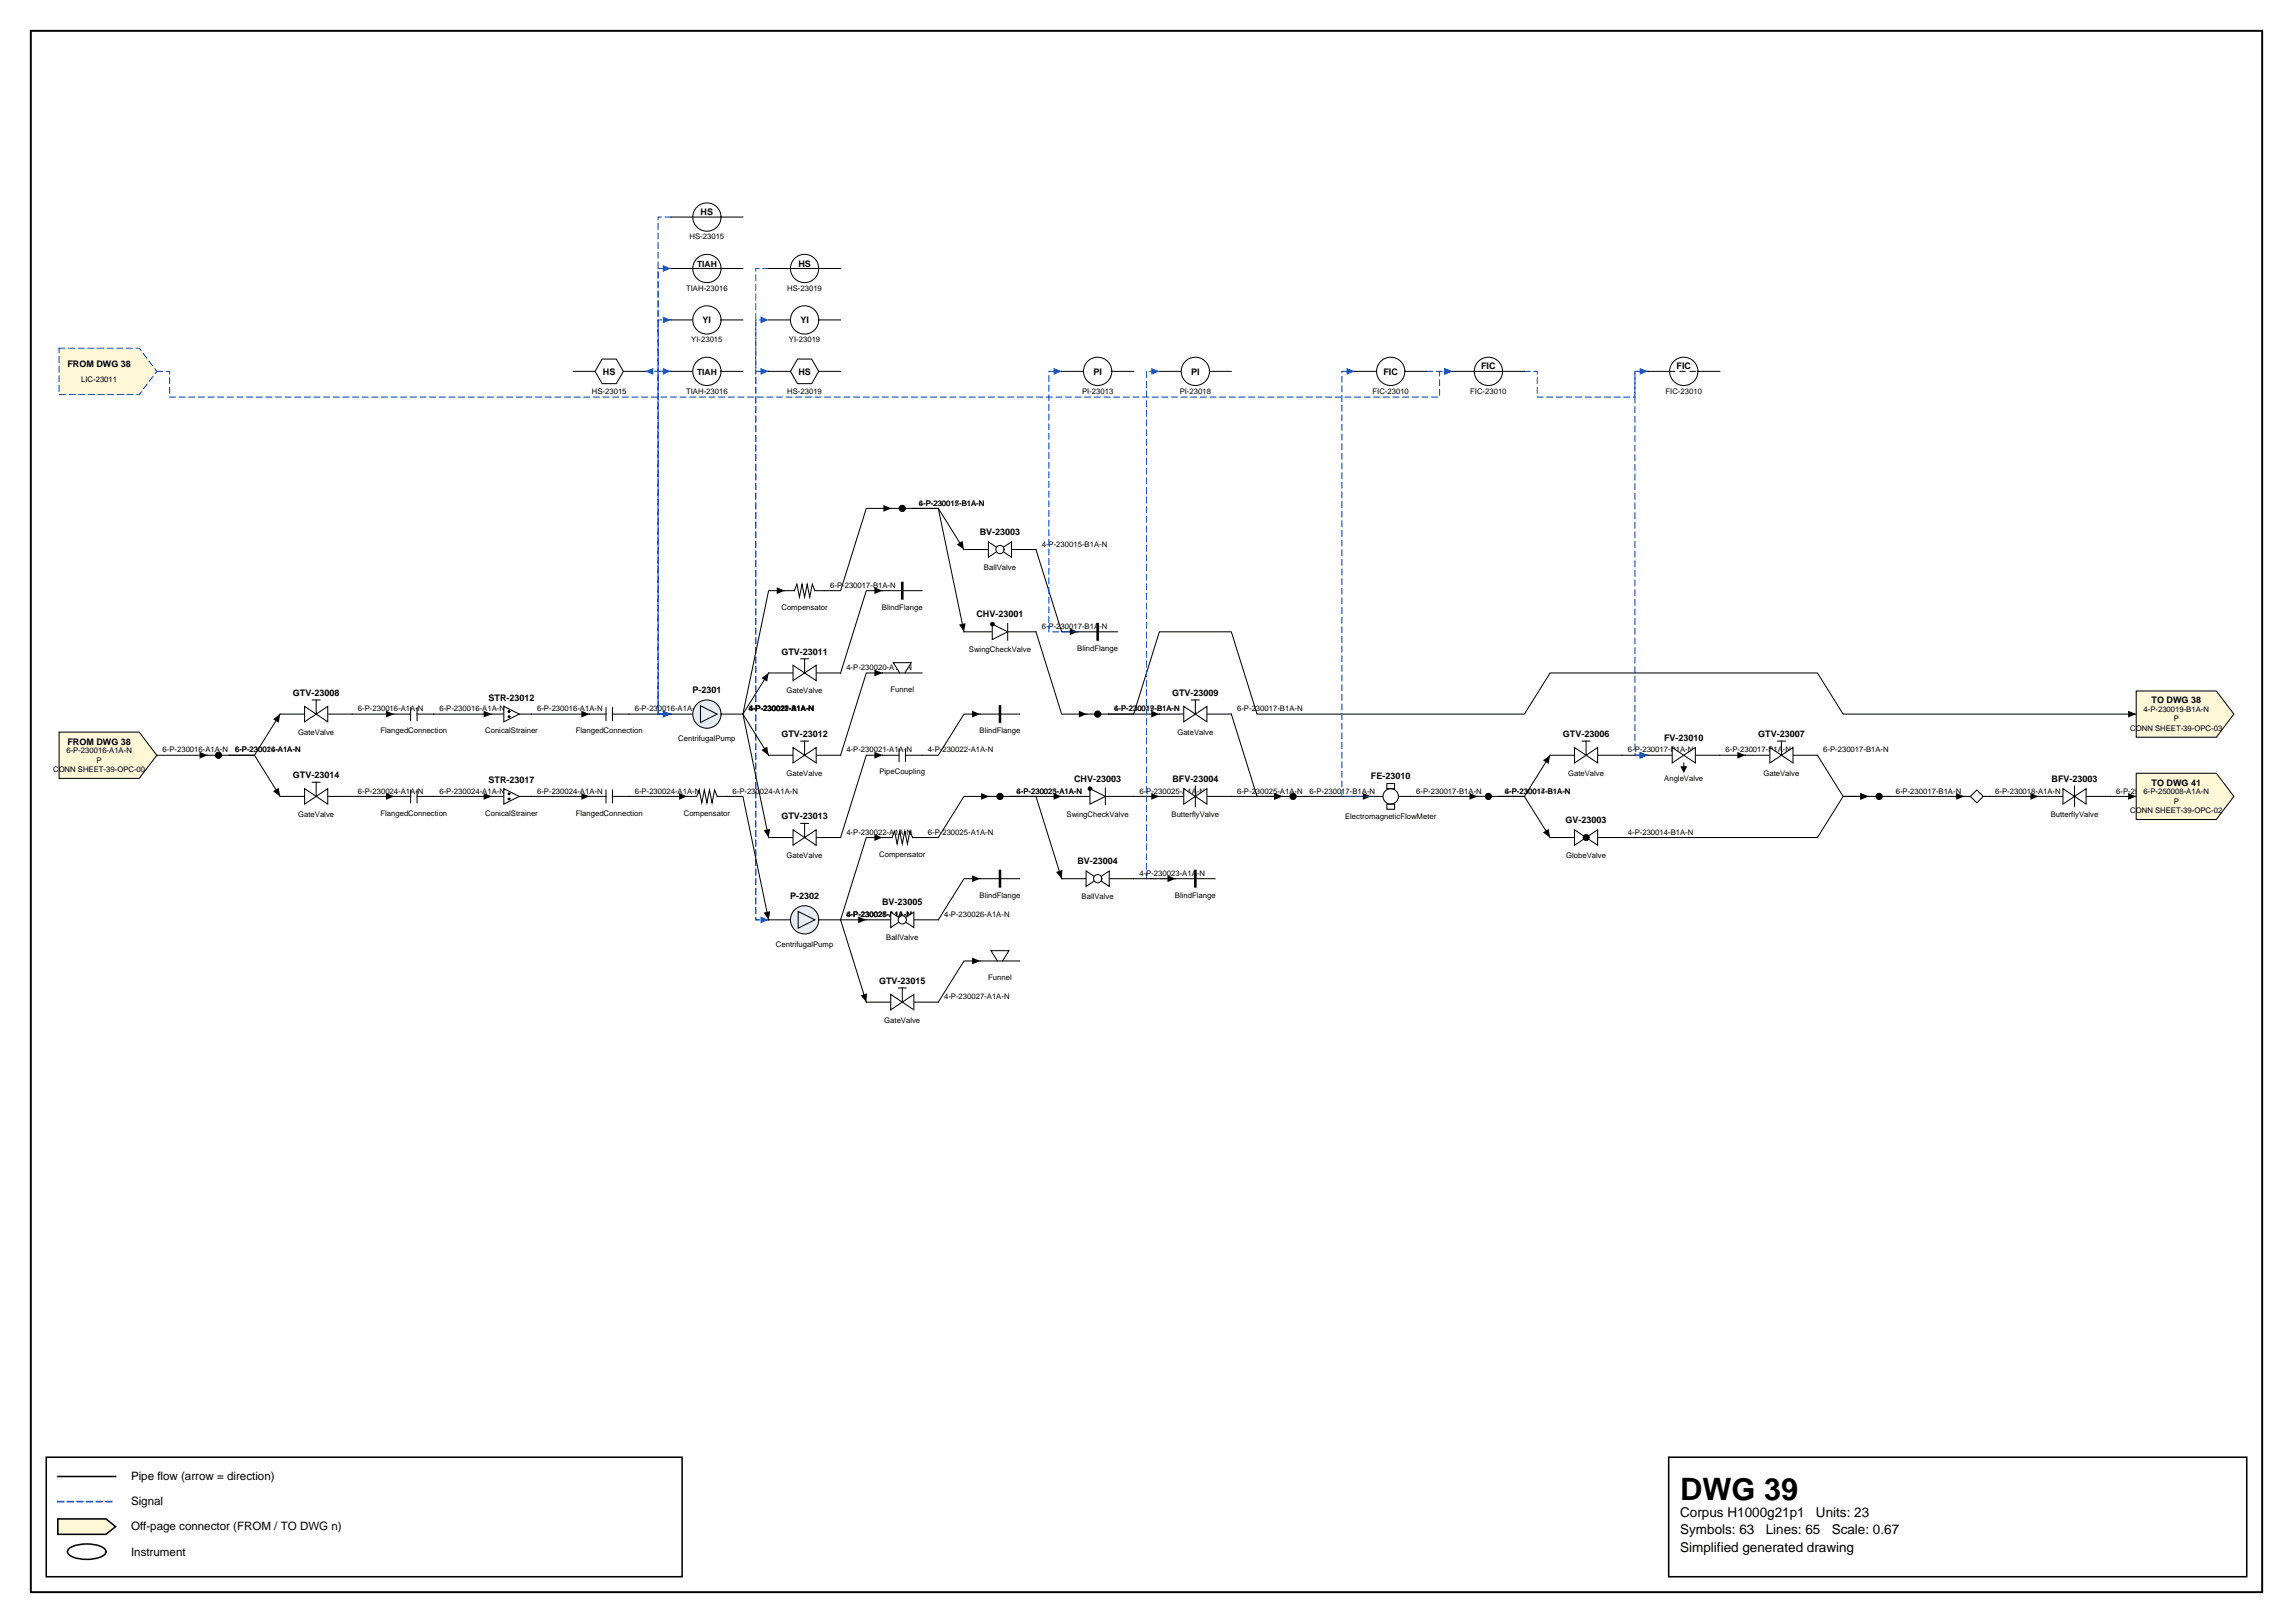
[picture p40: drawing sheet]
<svg xmlns="http://www.w3.org/2000/svg" width="420mm" height="297mm" viewBox="0 0 420 297" stroke-linecap="round" stroke-linejoin="round" font-family="sans-serif">
<defs><g id="words">
<text font-size="5.6" x="307.6" y="274.5">DWG 39</text>
<g font-size="2.5">
<text x="307.6" y="277.6">Corpus H1000g21p1</text>
<text x="307.6" y="280.8">Symbols: 63</text>
<text x="323.3" y="280.8">Lines: 65</text>
<text x="332.5" y="277.6">Units: 23</text>
<text x="335.3" y="280.8">Scale: 0.67</text>
<text x="307.6" y="284">Simplified generated drawing</text>
</g>
<g font-size="2.1">
<text x="24" y="270.9">Pipe flow (arrow = direction)</text>
<text x="24" y="275.5">Signal</text>
<text x="24" y="280.1">Off-page connector (FROM / TO DWG n)</text>
<text x="24" y="284.7">Instrument</text>
</g>
<g font-size="1.6">
<text x="128.3" y="39.4">HS</text>
<text x="127.6" y="48.8">TIAH</text>
<text x="146.2" y="48.8">HS</text>
<text x="128.6" y="59.1">YI</text>
<text x="146.5" y="59.1">YI</text>
<text x="12.3" y="67.1">FROM DWG 38</text>
<text x="110.4" y="68.5">HS</text>
<text x="127.6" y="68.5">TIAH</text>
<text x="146.2" y="68.5">HS</text>
<text x="200.2" y="68.5">PI</text>
<text x="218.1" y="68.5">PI</text>
<text x="253.3" y="68.5">FIC</text>
<text x="271.2" y="67.6">FIC</text>
<text x="306.9" y="67.6">FIC</text>
<text x="179.4" y="97.9">BV-23003</text>
<text x="178.8" y="113">CHV-23001</text>
<text x="143.1" y="119.8">GTV-23011</text>
<text x="53.6" y="127.3">GTV-23008</text>
<text x="89.4" y="128.3">STR-23012</text>
<text x="126.8" y="126.9">P-2301</text>
<text x="214.6" y="127.3">GTV-23009</text>
<text x="393.9" y="128.7">TO DWG 38</text>
<text x="12.3" y="136.3">FROM DWG 38</text>
<text x="143.1" y="134.9">GTV-23012</text>
<text x="286.1" y="134.9">GTV-23006</text>
<text x="304.7" y="135.6">FV-23010</text>
<text x="321.9" y="134.9">GTV-23007</text>
<text x="53.6" y="142.4">GTV-23014</text>
<text x="89.4" y="143.3">STR-23017</text>
<text x="196.7" y="143.1">CHV-23003</text>
<text x="214.6" y="143.1">BFV-23004</text>
<text x="251" y="142.6">FE-23010</text>
<text x="375.6" y="143.1">BFV-23003</text>
<text x="393.9" y="143.8">TO DWG 41</text>
<text x="143.1" y="149.9">GTV-23013</text>
<text x="286.6" y="150.6">GV-23003</text>
<text x="197.3" y="158.2">BV-23004</text>
<text x="144.7" y="164.5">P-2302</text>
<text x="161.5" y="165.7">BV-23005</text>
<text x="160.9" y="180.1">GTV-23015</text>
</g>
<g font-size="1.4">
<text x="126.2" y="43.8">HS-23015</text>
<text x="125.6" y="53.2">TIAH-23016</text>
<text x="144.1" y="53.2">HS-23019</text>
<text x="126.6" y="62.6">YI-23015</text>
<text x="144.4" y="62.6">YI-23019</text>
<text x="14.9" y="69.9">LIC-23011</text>
<text x="108.4" y="72.1">HS-23015</text>
<text x="125.6" y="72.1">TIAH-23016</text>
<text x="144.1" y="72.1">HS-23019</text>
<text x="198.1" y="72.1">PI-23013</text>
<text x="216" y="72.1">PI-23018</text>
<text x="251.3" y="72.1">FIC-23010</text>
<text x="269.2" y="72.1">FIC-23010</text>
<text x="304.9" y="72.1">FIC-23010</text>
<text x="168.2" y="92.5">4-P-230015-B1A-N</text>
<text x="168.2" y="92.5">6-P-230017-B1A-N</text>
<text x="190.7" y="100">4-P-230015-B1A-N</text>
<text x="152" y="107.6">6-P-230017-B1A-N</text>
<text x="180.1" y="104.3">BallValve</text>
<text x="143.1" y="111.6">Compensator</text>
<text x="161.5" y="111.6">BlindFlange</text>
<text x="177.4" y="119.4">SwingCheckValve</text>
<text x="190.7" y="115.1">6-P-230017-B1A-N</text>
<text x="197.2" y="119.1">BlindFlange</text>
<text x="155" y="122.6">4-P-230020-A1A-N</text>
<text x="65.5" y="130.2">6-P-230016-A1A-N</text>
<text x="80.5" y="130.2">6-P-230016-A1A-N</text>
<text x="98.3" y="130.2">6-P-230016-A1A-N</text>
<text x="116.2" y="130.2">6-P-230016-A1A-N</text>
<text x="137.1" y="130.2">6-P-230017-B1A-N</text>
<text x="137.1" y="130.2">4-P-230022-A1A-N</text>
<text x="137.1" y="130.2">4-P-230021-A1A-N</text>
<text x="137.1" y="130.2">4-P-230020-A1A-N</text>
<text x="144" y="126.9">GateValve</text>
<text x="163" y="126.7">Funnel</text>
<text x="204" y="130.2">6-P-230017-B1A-N</text>
<text x="204" y="130.2">4-P-230019-B1A-N</text>
<text x="226.5" y="130.2">6-P-230017-B1A-N</text>
<text x="392.4" y="130.3">4-P-230019-B1A-N</text>
<text x="12.2" y="137.9">6-P-230016-A1A-N</text>
<text x="29.8" y="137.7">6-P-230016-A1A-N</text>
<text x="43" y="137.7">6-P-230016-A1A-N</text>
<text x="43" y="137.7">6-P-230024-A1A-N</text>
<text x="54.6" y="134.4">GateValve</text>
<text x="69.7" y="134.2">FlangedConnection</text>
<text x="88.8" y="134.2">ConicalStrainer</text>
<text x="105.4" y="134.2">FlangedConnection</text>
<text x="124.2" y="135.6">CentrifugalPump</text>
<text x="155" y="137.7">4-P-230021-A1A-N</text>
<text x="169.9" y="137.7">4-P-230022-A1A-N</text>
<text x="179.4" y="134.2">BlindFlange</text>
<text x="215.6" y="134.4">GateValve</text>
<text x="298" y="137.7">6-P-230017-B1A-N</text>
<text x="315.9" y="137.7">6-P-230017-B1A-N</text>
<text x="333.8" y="137.7">6-P-230017-B1A-N</text>
<text x="390" y="133.7">CONN SHEET-39-OPC-03</text>
<text x="398" y="132">P</text>
<text x="9.7" y="141.3">CONN SHEET-39-OPC-00</text>
<text x="17.7" y="139.6">P</text>
<text x="144" y="142">GateValve</text>
<text x="161" y="141.7">PipeCoupling</text>
<text x="287.1" y="142">GateValve</text>
<text x="304.7" y="142.9">AngleValve</text>
<text x="322.9" y="142">GateValve</text>
<text x="54.6" y="149.5">GateValve</text>
<text x="65.5" y="145.2">6-P-230024-A1A-N</text>
<text x="69.7" y="149.3">FlangedConnection</text>
<text x="80.5" y="145.2">6-P-230024-A1A-N</text>
<text x="88.8" y="149.3">ConicalStrainer</text>
<text x="98.3" y="145.2">6-P-230024-A1A-N</text>
<text x="105.4" y="149.3">FlangedConnection</text>
<text x="116.2" y="145.2">6-P-230024-A1A-N</text>
<text x="125.2" y="149.3">Compensator</text>
<text x="134.1" y="145.2">6-P-230024-A1A-N</text>
<text x="186.1" y="145.2">6-P-230025-A1A-N</text>
<text x="186.1" y="145.2">4-P-230023-A1A-N</text>
<text x="195.3" y="149.5">SwingCheckValve</text>
<text x="208.6" y="145.2">6-P-230025-A1A-N</text>
<text x="214.5" y="149.5">ButterflyValve</text>
<text x="226.5" y="145.2">6-P-230025-A1A-N</text>
<text x="239.8" y="145.2">6-P-230017-B1A-N</text>
<text x="246.3" y="150">ElectromagneticFlowMeter</text>
<text x="259.3" y="145.2">6-P-230017-B1A-N</text>
<text x="275.5" y="145.2">4-P-230014-B1A-N</text>
<text x="275.5" y="145.2">6-P-230017-B1A-N</text>
<text x="347.1" y="145.2">6-P-230017-B1A-N</text>
<text x="365.3" y="145.2">6-P-230018-A1A-N</text>
<text x="375.5" y="149.5">ButterflyValve</text>
<text x="387.5" y="145.2">6-P-250008-A1A-N</text>
<text x="390" y="148.8">CONN SHEET-39-OPC-02</text>
<text x="392.4" y="145.4">6-P-250008-A1A-N</text>
<text x="398" y="147.1">P</text>
<text x="155" y="152.8">4-P-230022-A1A-N</text>
<text x="169.9" y="152.8">6-P-230025-A1A-N</text>
<text x="298" y="152.8">4-P-230014-B1A-N</text>
<text x="144" y="157">GateValve</text>
<text x="161" y="156.8">Compensator</text>
<text x="208.6" y="160.3">4-P-230023-A1A-N</text>
<text x="286.7" y="157">GlobeValve</text>
<text x="155" y="167.8">4-P-230027-A1A-N</text>
<text x="155" y="167.8">6-P-230025-A1A-N</text>
<text x="155" y="167.8">4-P-230026-A1A-N</text>
<text x="172.8" y="167.8">4-P-230026-A1A-N</text>
<text x="179.4" y="164.3">BlindFlange</text>
<text x="198" y="164.6">BallValve</text>
<text x="215.1" y="164.3">BlindFlange</text>
<text x="142.1" y="173.3">CentrifugalPump</text>
<text x="162.2" y="172.1">BallValve</text>
<text x="180.9" y="179.4">Funnel</text>
<text x="172.8" y="182.9">4-P-230027-A1A-N</text>
<text x="161.9" y="187.1">GateValve</text>
</g>
</g></defs>
<path d="M5.6 5.6h408.6v285.8h-408.6z" fill="none" stroke="#000" stroke-width=".35"/>
<path d="M8.5 266.7h116.4v21.9h-116.4zM10.6 270.2h10.6M305.5 266.7h105.8v21.9h-105.8z" fill="none" stroke="#000" stroke-width=".28"/>
<path d="M10.6 274.8h10.6" fill="none" stroke="#0046c8" stroke-width=".28" stroke-dasharray="1.1 .7"/>
<path d="M10.6 278h8.8l1.8 1.4-1.8 1.4h-8.8z" fill="#fff7d6" stroke="#000" stroke-width=".28"/>
<path d="M12.7 283.4a6.7 6.7 0 0 1 6.3 0 .72 .72 0 0 1 0 1.2 6.7 6.7 0 0 1-6.3 0 .72 .72 0 0 1 0-1.2z" fill="none" stroke="#000" stroke-width=".28"/>
<path d="M122.8 68h-2.3v-18.9h2.3" fill="none" stroke="#0046c8" stroke-width=".19" stroke-dasharray="1.1 .7"/>
<path d="M121.4 48.5l1.4 .6-1.4 .7z" fill="#0046c8"/>
<path d="M51.3 130.7l-4.7 7.5h-4.6h4.6l4.7 7.6M64.5 130.7h7.6M115.2 130.7h7.6M332.7 138.2l4.7 7.6h4.7M115.2 145.8h10.6M179.5 175.9h-3l-4.7 7.5" fill="none" stroke="#000" stroke-width=".19"/>
<path d="M50 131.6l1.3-.9-.3 1.6zM70.7 130.1l1.4 .6-1.4 .6zM121.4 130.1l1.4 .6-1.4 .6zM50 144.8l1-.6 .3 1.6zM124.3 145.1l1.5 .7-1.5 .6zM340.6 145.1l1.5 .7-1.5 .6zM178 175.3l1.5 .6-1.5 .6z" fill="#000"/>
<path d="M261.2 68h4.7" fill="none" stroke="#0046c8" stroke-width=".19" stroke-dasharray="1.1 .7"/>
<path d="M264.4 67.3l1.5 .7-1.5 .6z" fill="#0046c8"/>
<path d="M140.7 68h-2.3v100.3h2.3" fill="none" stroke="#0046c8" stroke-width=".19" stroke-dasharray="1.1 .7"/>
<path d="M139.2 167.7l1.5 .6-1.5 .7z" fill="#0046c8"/>
<path d="M194.4 145.8h-9.3h4.6l4.7 15M346 145.8h13.6" fill="none" stroke="#000" stroke-width=".19"/>
<path d="M192.9 145.1l1.5 .7-1.5 .6zM358.1 145.1l1.5 .7-1.5 .6zM193.3 159.6l1.2-.4-.1 1.6z" fill="#000"/>
<path d="M28.7 68h2.4v4.7h232.5v-4.7h2.3" fill="none" stroke="#0046c8" stroke-width=".19" stroke-dasharray="1.1 .7"/>
<path d="M264.4 67.3l1.5 .7-1.5 .6z" fill="#0046c8"/>
<path d="M279.1 68h2.3v4.7h17.9v-4.7h2.4" fill="none" stroke="#0046c8" stroke-width=".19" stroke-dasharray="1.1 .7"/>
<path d="M300.2 67.3l1.5 .7-1.5 .6z" fill="#0046c8"/>
<path d="M163.2 93h-4.6l-4.7 15.1h-3M176.5 100.6l-4.7-7.6h-4.6h4.6l4.7 22.6M28.7 138.2h9.3M97.3 130.7h10.6M212.3 130.7h-9.4h4.6l4.8-15.1h13.1l4.7 15.1h49l4.7-7.5h48.9l4.7 7.5h53.7M225.4 130.7l4.7 15.1h4.7h-9.4M64.5 145.8h7.6M386.4 145.8h4.7" fill="none" stroke="#000" stroke-width=".19"/>
<path d="M161.7 92.4l1.5 .6-1.5 .7zM175.2 99.6l1-.6 .3 1.6zM175.6 114.3l1.2-.2-.3 1.5zM36.5 137.6l1.5 .6-1.5 .6zM106.4 130.1l1.5 .6-1.5 .6zM210.8 130.1l1.5 .6-1.5 .6zM389.6 130.1l1.5 .6-1.5 .6zM70.7 145.1l1.4 .7-1.4 .6zM233.3 145.1l1.5 .7-1.5 .6zM389.6 145.1l1.5 .7-1.5 .6z" fill="#000"/>
<path d="M140.7 49.1h-2.3v18.9h2.3" fill="none" stroke="#0046c8" stroke-width=".19" stroke-dasharray="1.1 .7"/>
<path d="M139.2 67.3l1.5 .7-1.5 .6z" fill="#0046c8"/>
<path d="M153.9 168.3l4.7 15.1" fill="none" stroke="#000" stroke-width=".19"/>
<path d="M157.6 182.2l1.1-.4-.1 1.6z" fill="#000"/>
<path d="M140.7 168.3h-2.3v-109.7h2.3" fill="none" stroke="#0046c8" stroke-width=".19" stroke-dasharray="1.1 .7"/>
<path d="M139.2 57.9l1.5 .7-1.5 .6z" fill="#0046c8"/>
<path d="M189.7 100.6l4.7 15h2.9M79.4 130.7h10.6M283.8 138.2l-4.7 7.6h-4.6h4.6l4.7 7.5M297 138.2h4.7M97.3 145.8h10.6M161.6 153.3h-3l-4.7 15h4.7M207.5 145.8h4.8M238.7 145.8h12.3M342.1 145.8h-4.7l-4.7 7.5h-35.7" fill="none" stroke="#000" stroke-width=".19"/>
<path d="M195.9 115l1.4 .6-1.4 .7zM88.5 130.1l1.5 .6-1.5 .6zM282.5 139.2l1.3-1-.3 1.6zM300.2 137.6l1.5 .6-1.5 .6zM106.4 145.1l1.5 .7-1.5 .6zM160.1 152.7l1.5 .6-1.5 .6zM210.8 145.1l1.5 .7-1.5 .6zM249.5 145.1l1.5 .7-1.5 .6zM282.5 152.4l1-.7 .3 1.6zM340.6 145.1l1.5 .7-1.5 .6zM157.1 167.7l1.5 .6-1.5 .7z" fill="#000"/>
<path d="M122.8 39.7h-2.3v28.3h-2.4" fill="none" stroke="#0046c8" stroke-width=".19" stroke-dasharray="1.1 .7"/>
<path d="M118.1 68l1.5-.7v1.3z" fill="#0046c8"/>
<path d="M215.2 160.8h-5.3v-92.8h2.4" fill="none" stroke="#0046c8" stroke-width=".19" stroke-dasharray="1.1 .7"/>
<path d="M210.8 67.3l1.5 .7-1.5 .6z" fill="#0046c8"/>
<path d="M161.6 138.2h-3l-4.7 15.1M314.9 138.2h4.7" fill="none" stroke="#000" stroke-width=".19"/>
<path d="M160.1 137.6l1.5 .6-1.5 .6zM318.1 137.6l1.5 .6-1.5 .6z" fill="#000"/>
<path d="M251 145.8h-5.3v-77.8h2.3" fill="none" stroke="#0046c8" stroke-width=".19" stroke-dasharray="1.1 .7"/>
<path d="M246.5 67.3l1.5 .7-1.5 .6z" fill="#0046c8"/>
<path d="M189.7 115.6l4.7 15.1h4.6M161.6 123.2h-3l-4.7 15M181.1 145.8h-4.6l-4.7 7.5h-3M258.2 145.8h12.3M364.2 145.8h9" fill="none" stroke="#000" stroke-width=".19"/>
<path d="M160.1 122.5l1.5 .7-1.5 .6zM197.5 130.1l1.5 .6-1.5 .6zM179.6 145.1l1.5 .7-1.5 .6zM269 145.1l1.5 .7-1.5 .6zM371.7 145.1l1.5 .7-1.5 .6z" fill="#000"/>
<path d="M118.1 68h2.4v62.7h2.3" fill="none" stroke="#0046c8" stroke-width=".19" stroke-dasharray="1.1 .7"/>
<path d="M121.4 130.1l1.4 .6-1.4 .6z" fill="#0046c8"/>
<path d="M133 145.8h3l4.7 22.5M179.5 160.8h-3l-4.7 7.5M207.5 160.8h7.7" fill="none" stroke="#000" stroke-width=".19"/>
<path d="M139.8 167l1.2-.2-.3 1.5zM178 160.2l1.5 .6-1.5 .6zM213.7 160.2l1.5 .6-1.5 .6z" fill="#000"/>
<path d="M197.3 115.6h-5.3v-47.6h2.4" fill="none" stroke="#0046c8" stroke-width=".19" stroke-dasharray="1.1 .7"/>
<path d="M192.9 67.3l1.5 .7-1.5 .6z" fill="#0046c8"/>
<path d="M161.6 108.1h-3l-4.7 15.1M79.4 145.8h10.6" fill="none" stroke="#000" stroke-width=".19"/>
<path d="M160.1 107.5l1.5 .6-1.5 .6zM88.5 145.1l1.5 .7-1.5 .6z" fill="#000"/>
<path d="M122.8 130.7h-2.3v-62.7h2.3" fill="none" stroke="#0046c8" stroke-width=".19" stroke-dasharray="1.1 .7"/>
<path d="M121.4 67.3l1.4 .7-1.4 .6z" fill="#0046c8"/>
<path d="M122.8 130.7h-2.3v-72.1h2.3" fill="none" stroke="#0046c8" stroke-width=".19" stroke-dasharray="1.1 .7"/>
<path d="M121.4 57.9l1.4 .7-1.4 .6z" fill="#0046c8"/>
<path d="M143.7 108.1h-3l-4.7 22.6M136 130.7l4.7 22.6M136 130.7l4.7 7.5M140.7 123.2l-4.7 7.5M179.5 130.7h-3l-4.7 7.5h-3" fill="none" stroke="#000" stroke-width=".19"/>
<path d="M142.2 107.5l1.5 .6-1.5 .6zM139.4 137.3l1.1-.7 .2 1.6zM139.4 124.1l1.3-.9-.2 1.5zM178 130.1l1.5 .6-1.5 .6zM139.8 152l1.2-.3-.3 1.6z" fill="#000"/>
<path d="M301.7 68h-2.4v70.2h2.4" fill="none" stroke="#0046c8" stroke-width=".19" stroke-dasharray="1.1 .7"/>
<path d="M300.2 137.6l1.5 .6-1.5 .6z" fill="#0046c8"/>
<path d="M122.8 68h4M132 68h4" fill="none" stroke="#000" stroke-width=".19"/>
<circle cx="129.4" cy="68" r="2.59" fill="#fff" stroke="#000" stroke-width=".19"/>
<path d="M38 138.2h4M158.6 183.4h4.5M167.3 183.4h4.5" fill="none" stroke="#000" stroke-width=".19"/>
<circle cx="40" cy="138.2" r=".56" fill="#000" stroke="#000" stroke-width=".19"/>
<path d="M163.1 182l4.2 2.8v-2.8l-4.2 2.8z" fill="#fff" stroke="#000" stroke-width=".19"/>
<path d="M107.9 130.7h3M110.9 129.5v2.4M112.1 130.7h3.1M112.1 129.5v2.4M319.6 138.2h4.4M328.3 138.2h4.4M164.5 180.8h1.4M165.2 180.8v2.6" fill="none" stroke="#000" stroke-width=".19"/>
<path d="M324 136.8l4.3 2.8v-2.8l-4.3 2.8z" fill="#fff" stroke="#000" stroke-width=".19"/>
<path d="M51.3 130.7h4.5M60 130.7h4.5M325.4 135.6h1.5M326.2 135.6v2.6" fill="none" stroke="#000" stroke-width=".19"/>
<path d="M55.8 129.3l4.2 2.8v-2.8l-4.2 2.8z" fill="#fff" stroke="#000" stroke-width=".19"/>
<path d="M248 68h4M257.2 68h4M57.2 128.1h1.4M57.9 128.1v2.6M107.9 145.8h3M110.9 144.6v2.3M112.1 145.8h3.1M112.1 144.6v2.3" fill="none" stroke="#000" stroke-width=".19"/>
<circle cx="254.6" cy="68" r="2.59" fill="#fff" stroke="#000" stroke-width=".19"/>
<path d="M140.7 68h4M149.9 68h4" fill="none" stroke="#000" stroke-width=".19"/>
<path d="M146 65.7h2.6l1.3 2.3-1.3 2.2h-2.6l-1.3-2.2z" fill="#fff" stroke="#000" stroke-width=".19"/>
<path d="M161.6 123.2h3.1M165.7 123.2h3.1M179.5 130.7h7.2M181.1 145.8h4M342.1 145.8h3.9" fill="none" stroke="#000" stroke-width=".19"/>
<g fill="#000" stroke="#000" stroke-width=".19">
<circle cx="183.1" cy="145.8" r=".57"/>
<circle cx="344" cy="145.8" r=".56"/>
</g>
<path d="M183.1 129.3v2.8" fill="none" stroke="#000" stroke-width=".47"/>
<path d="M163.5 121.3h3.3l-1.1 1.9h-1z" fill="#fff" stroke="#000" stroke-width=".19"/>
<path d="M10.8 63.7h14.7l3.2 4.3-3.2 4.2h-14.7z" fill="#fff7d6" stroke="#0046c8" stroke-width=".19" stroke-dasharray="1.1 .7"/>
<path d="M265.9 68h4M275.1 68h4" fill="none" stroke="#000" stroke-width=".19"/>
<circle cx="272.5" cy="68" r="2.59" fill="#fff" stroke="#000" stroke-width=".19"/>
<path d="M269.9 68h5.2M212.3 130.7h4.4M221 130.7h4.4" fill="none" stroke="#000" stroke-width=".19"/>
<path d="M216.7 129.3l4.3 2.8v-2.8l-4.3 2.8z" fill="#fff" stroke="#000" stroke-width=".19"/>
<path d="M140.7 58.6h4M149.9 58.6h4M218.1 128.1h1.5M218.8 128.1v2.6" fill="none" stroke="#000" stroke-width=".19"/>
<circle cx="147.3" cy="58.6" r="2.59" fill="#fff" stroke="#000" stroke-width=".19"/>
<path d="M122.8 58.6h4M132 58.6h4" fill="none" stroke="#000" stroke-width=".19"/>
<circle cx="129.4" cy="58.6" r="2.59" fill="#fff" stroke="#000" stroke-width=".19"/>
<path d="M179.5 175.9h3.1M183.5 175.9h3.2" fill="none" stroke="#000" stroke-width=".19"/>
<path d="M181.4 174h3.3l-1.2 1.9h-.9z" fill="#fff" stroke="#000" stroke-width=".19"/>
<path d="M163.2 93h4M143.7 108.1h1.7l.5-1.2 .5 2.4 .4-2.4 .5 2.4 .5-2.4 .4 2.4 .5-2.4 .5 1.2h1.7M212.3 145.8h4.4M221 145.8h4.4" fill="none" stroke="#000" stroke-width=".19"/>
<circle cx="165.2" cy="93" r=".57" fill="#000" stroke="#000" stroke-width=".19"/>
<path d="M216.7 144.3l4.3 2.9v-2.9l-4.3 2.9z" fill="#fff" stroke="#000" stroke-width=".19"/>
<path d="M212.3 68h4M221.4 68h4M218.8 143.9v3.7" fill="none" stroke="#000" stroke-width=".19"/>
<circle cx="218.8" cy="68" r="2.59" fill="#fff" stroke="#000" stroke-width=".19"/>
<path d="M199 130.7h3.9M373.2 145.8h4.5M381.9 145.8h4.5" fill="none" stroke="#000" stroke-width=".19"/>
<circle cx="201" cy="130.7" r=".57" fill="#000" stroke="#000" stroke-width=".19"/>
<path d="M377.7 144.3l4.2 2.9v-2.9l-4.2 2.9z" fill="#fff" stroke="#000" stroke-width=".19"/>
<path d="M379.8 143.9v3.7" fill="none" stroke="#000" stroke-width=".19"/>
<path d="M10.8 134h14.7l3.2 4.2-3.2 4.3h-14.7z" fill="#fff7d6" stroke="#000" stroke-width=".19"/>
<path d="M90 130.7h2.2M95.1 130.7h2.2" fill="none" stroke="#000" stroke-width=".19"/>
<path d="M92.2 129.3l2.9 1.4-2.9 1.4z" fill="#fff" stroke="#000" stroke-width=".19"/>
<g fill="#000" stroke="#000" stroke-width=".19">
<circle cx="93.2" cy="131.2" r=".17"/>
<circle cx="93.2" cy="130.2" r=".17"/>
</g>
<path d="M122.8 49.1h4M132 49.1h4" fill="none" stroke="#000" stroke-width=".19"/>
<circle cx="129.4" cy="49.1" r="2.59" fill="#fff" stroke="#000" stroke-width=".19"/>
<path d="M126.8 49.1h5.2M51.3 145.8h4.5M60 145.8h4.5" fill="none" stroke="#000" stroke-width=".19"/>
<path d="M55.8 144.3l4.2 2.9v-2.9l-4.2 2.9z" fill="#fff" stroke="#000" stroke-width=".19"/>
<path d="M140.7 49.1h4M149.9 49.1h4M57.2 143.2h1.4M57.9 143.2v2.6" fill="none" stroke="#000" stroke-width=".19"/>
<circle cx="147.3" cy="49.1" r="2.59" fill="#fff" stroke="#000" stroke-width=".19"/>
<path d="M144.7 49.1h5.2M140.7 168.3h4M149.9 168.3h4" fill="none" stroke="#000" stroke-width=".19"/>
<circle cx="147.3" cy="168.3" r="2.59" fill="#e2ecf7" stroke="#000" stroke-width=".19"/>
<path d="M176.5 100.6h4.5M185.2 100.6h4.5M146.1 166.8l3.1 1.5-3.1 1.6z" fill="none" stroke="#000" stroke-width=".19"/>
<g fill="#fff" stroke="#000" stroke-width=".19">
<path d="M181 99.2l4.2 2.8v-2.8l-4.2 2.8z"/>
<circle cx="183.1" cy="100.6" r=".75"/>
</g>
<path d="M90 145.8h2.2M95.1 145.8h2.2M234.8 145.8h3.9M270.5 145.8h4" fill="none" stroke="#000" stroke-width=".19"/>
<g fill="#000" stroke="#000" stroke-width=".19">
<circle cx="236.7" cy="145.8" r=".57"/>
<circle cx="272.5" cy="145.8" r=".56"/>
</g>
<path d="M92.2 144.3l2.9 1.5-2.9 1.4z" fill="#fff" stroke="#000" stroke-width=".19"/>
<g fill="#000" stroke="#000" stroke-width=".19">
<circle cx="93.2" cy="146.2" r=".17"/>
<circle cx="93.2" cy="145.3" r=".16"/>
</g>
<path d="M194.4 145.8h5.1M202.4 145.8h5.1" fill="none" stroke="#000" stroke-width=".19"/>
<path d="M199.5 144.3l2.9 1.5-2.9 1.4z" fill="#fff" stroke="#000" stroke-width=".19"/>
<path d="M194.4 68h4M203.5 68h4M202.4 144.2v3.1" fill="none" stroke="#000" stroke-width=".19"/>
<circle cx="199.5" cy="144.3" r=".33" fill="#000" stroke="#000" stroke-width=".19"/>
<circle cx="201" cy="68" r="2.59" fill="#fff" stroke="#000" stroke-width=".19"/>
<path d="M283.8 153.3h4.5M292.5 153.3h4.5" fill="none" stroke="#000" stroke-width=".19"/>
<path d="M288.3 151.9l4.2 2.8v-2.8l-4.2 2.8z" fill="#fff" stroke="#000" stroke-width=".19"/>
<circle cx="290.4" cy="153.3" r=".54" fill="#000" stroke="#000" stroke-width=".19"/>
<path d="M283.8 138.2h4.5M292.5 138.2h4.5" fill="none" stroke="#000" stroke-width=".19"/>
<path d="M288.3 136.8l4.2 2.8v-2.8l-4.2 2.8z" fill="#fff" stroke="#000" stroke-width=".19"/>
<path d="M122.8 39.7h4M132 39.7h4M72.1 130.7h3.1M75.2 129.5v2.4M76.4 130.7h3M76.4 129.5v2.4M289.7 135.6h1.4M290.4 135.6v2.6" fill="none" stroke="#000" stroke-width=".19"/>
<circle cx="129.4" cy="39.7" r="2.59" fill="#fff" stroke="#000" stroke-width=".19"/>
<path d="M126.8 39.7h5.2M140.7 153.3h4.5M149.4 153.3h4.5M215.2 160.8h7.3" fill="none" stroke="#000" stroke-width=".19"/>
<path d="M218.8 159.4v2.8" fill="none" stroke="#000" stroke-width=".47"/>
<path d="M145.2 151.9l4.2 2.8v-2.8l-4.2 2.8z" fill="#fff" stroke="#000" stroke-width=".19"/>
<path d="M301.7 138.2h4.5M310.4 138.2h4.5M146.6 150.7h1.4M147.3 150.7v2.6" fill="none" stroke="#000" stroke-width=".19"/>
<path d="M306.2 136.8l4.2 2.8v-2.8l-4.2 2.8z" fill="#fff" stroke="#000" stroke-width=".19"/>
<path d="M308.3 139.6v1M251 145.8h2.2M256 145.8h2.2" fill="none" stroke="#000" stroke-width=".19"/>
<path d="M307.8 140.3h.9l-.4 1z" fill="#000" stroke="#000" stroke-width=".19"/>
<circle cx="254.6" cy="145.8" r="1.41" fill="#fff" stroke="#000" stroke-width=".19"/>
<path d="M176.5 115.6h5.2M184.5 115.6h5.2M253.9 143.4h1.4v.9h-1.4zM253.9 147.2h1.4v.9h-1.4z" fill="none" stroke="#000" stroke-width=".19"/>
<path d="M181.7 114.2l2.8 1.4-2.8 1.4z" fill="#fff" stroke="#000" stroke-width=".19"/>
<path d="M184.5 114.1v3.1M359.6 145.8h1.1M363.1 145.8h1.1M179.5 160.8h7.2" fill="none" stroke="#000" stroke-width=".19"/>
<circle cx="181.7" cy="114.2" r=".33" fill="#000" stroke="#000" stroke-width=".19"/>
<path d="M183.1 159.4v2.8" fill="none" stroke="#000" stroke-width=".47"/>
<path d="M361.9 144.6l1.2 1.2-1.2 1.1-1.2-1.1z" fill="#fff" stroke="#000" stroke-width=".19"/>
<path d="M161.6 108.1h7.2" fill="none" stroke="#000" stroke-width=".19"/>
<path d="M165.2 106.7v2.8" fill="none" stroke="#000" stroke-width=".47"/>
<path d="M391.1 126.5h14.7l3.2 4.2-3.2 4.2h-14.7z" fill="#fff7d6" stroke="#000" stroke-width=".19"/>
<path d="M140.7 138.2h4.5M149.4 138.2h4.5" fill="none" stroke="#000" stroke-width=".19"/>
<path d="M145.2 136.8l4.2 2.8v-2.8l-4.2 2.8z" fill="#fff" stroke="#000" stroke-width=".19"/>
<path d="M104.9 68h4M114.1 68h4M146.6 135.6h1.4M147.3 135.6v2.6M161.6 153.3h1.7l.5-1.2 .4 2.4 .5-2.4 .5 2.4 .5-2.4 .4 2.4 .5-2.4 .5 1.2h1.7" fill="none" stroke="#000" stroke-width=".19"/>
<path d="M110.2 65.7h2.6l1.3 2.3-1.3 2.2h-2.6l-1.3-2.2z" fill="#fff" stroke="#000" stroke-width=".19"/>
<path d="M125.8 145.8h1.7l.5-1.2 .5 2.3 .5-2.3 .4 2.3 .5-2.3 .5 2.3 .4-2.3 .5 1.2h1.7" fill="none" stroke="#000" stroke-width=".19"/>
<path d="M391.1 141.5h14.7l3.2 4.3-3.2 4.2h-14.7z" fill="#fff7d6" stroke="#000" stroke-width=".19"/>
<path d="M158.6 168.3h4.5M167.3 168.3h4.5" fill="none" stroke="#000" stroke-width=".19"/>
<g fill="#fff" stroke="#000" stroke-width=".19">
<path d="M163.1 166.9l4.2 2.9v-2.9l-4.2 2.9z"/>
<circle cx="165.2" cy="168.3" r=".75"/>
</g>
<path d="M194.4 160.8h4.4M203.1 160.8h4.4" fill="none" stroke="#000" stroke-width=".19"/>
<g fill="#fff" stroke="#000" stroke-width=".19">
<path d="M198.8 159.4l4.3 2.8v-2.8l-4.3 2.8z"/>
<circle cx="201" cy="160.8" r=".75"/>
</g>
<path d="M197.3 115.6h7.3M140.7 123.2h4.5M149.4 123.2h4.5" fill="none" stroke="#000" stroke-width=".19"/>
<path d="M201 114.2v2.8" fill="none" stroke="#000" stroke-width=".47"/>
<path d="M145.2 121.8l4.2 2.8v-2.8l-4.2 2.8z" fill="#fff" stroke="#000" stroke-width=".19"/>
<path d="M122.8 130.7h4M132 130.7h4M146.6 120.6h1.4M147.3 120.6v2.6M72.1 145.8h3.1M75.2 144.6v2.3M76.4 145.8h3M76.4 144.6v2.3" fill="none" stroke="#000" stroke-width=".19"/>
<circle cx="129.4" cy="130.7" r="2.59" fill="#e2ecf7" stroke="#000" stroke-width=".19"/>
<path d="M301.7 68h4M310.9 68h4M128.2 129.2l3.1 1.5-3.1 1.5zM161.6 138.2h3M164.6 137.1v2.3M165.8 138.2h3M165.8 137.1v2.3" fill="none" stroke="#000" stroke-width=".19"/>
<circle cx="308.3" cy="68" r="2.59" fill="#fff" stroke="#000" stroke-width=".19"/>
<path d="M305.7 68h.9M307.6 68h.9M309.4 68h1" fill="none" stroke="#000" stroke-width=".19"/>
<use href="#words"/>
</svg>
